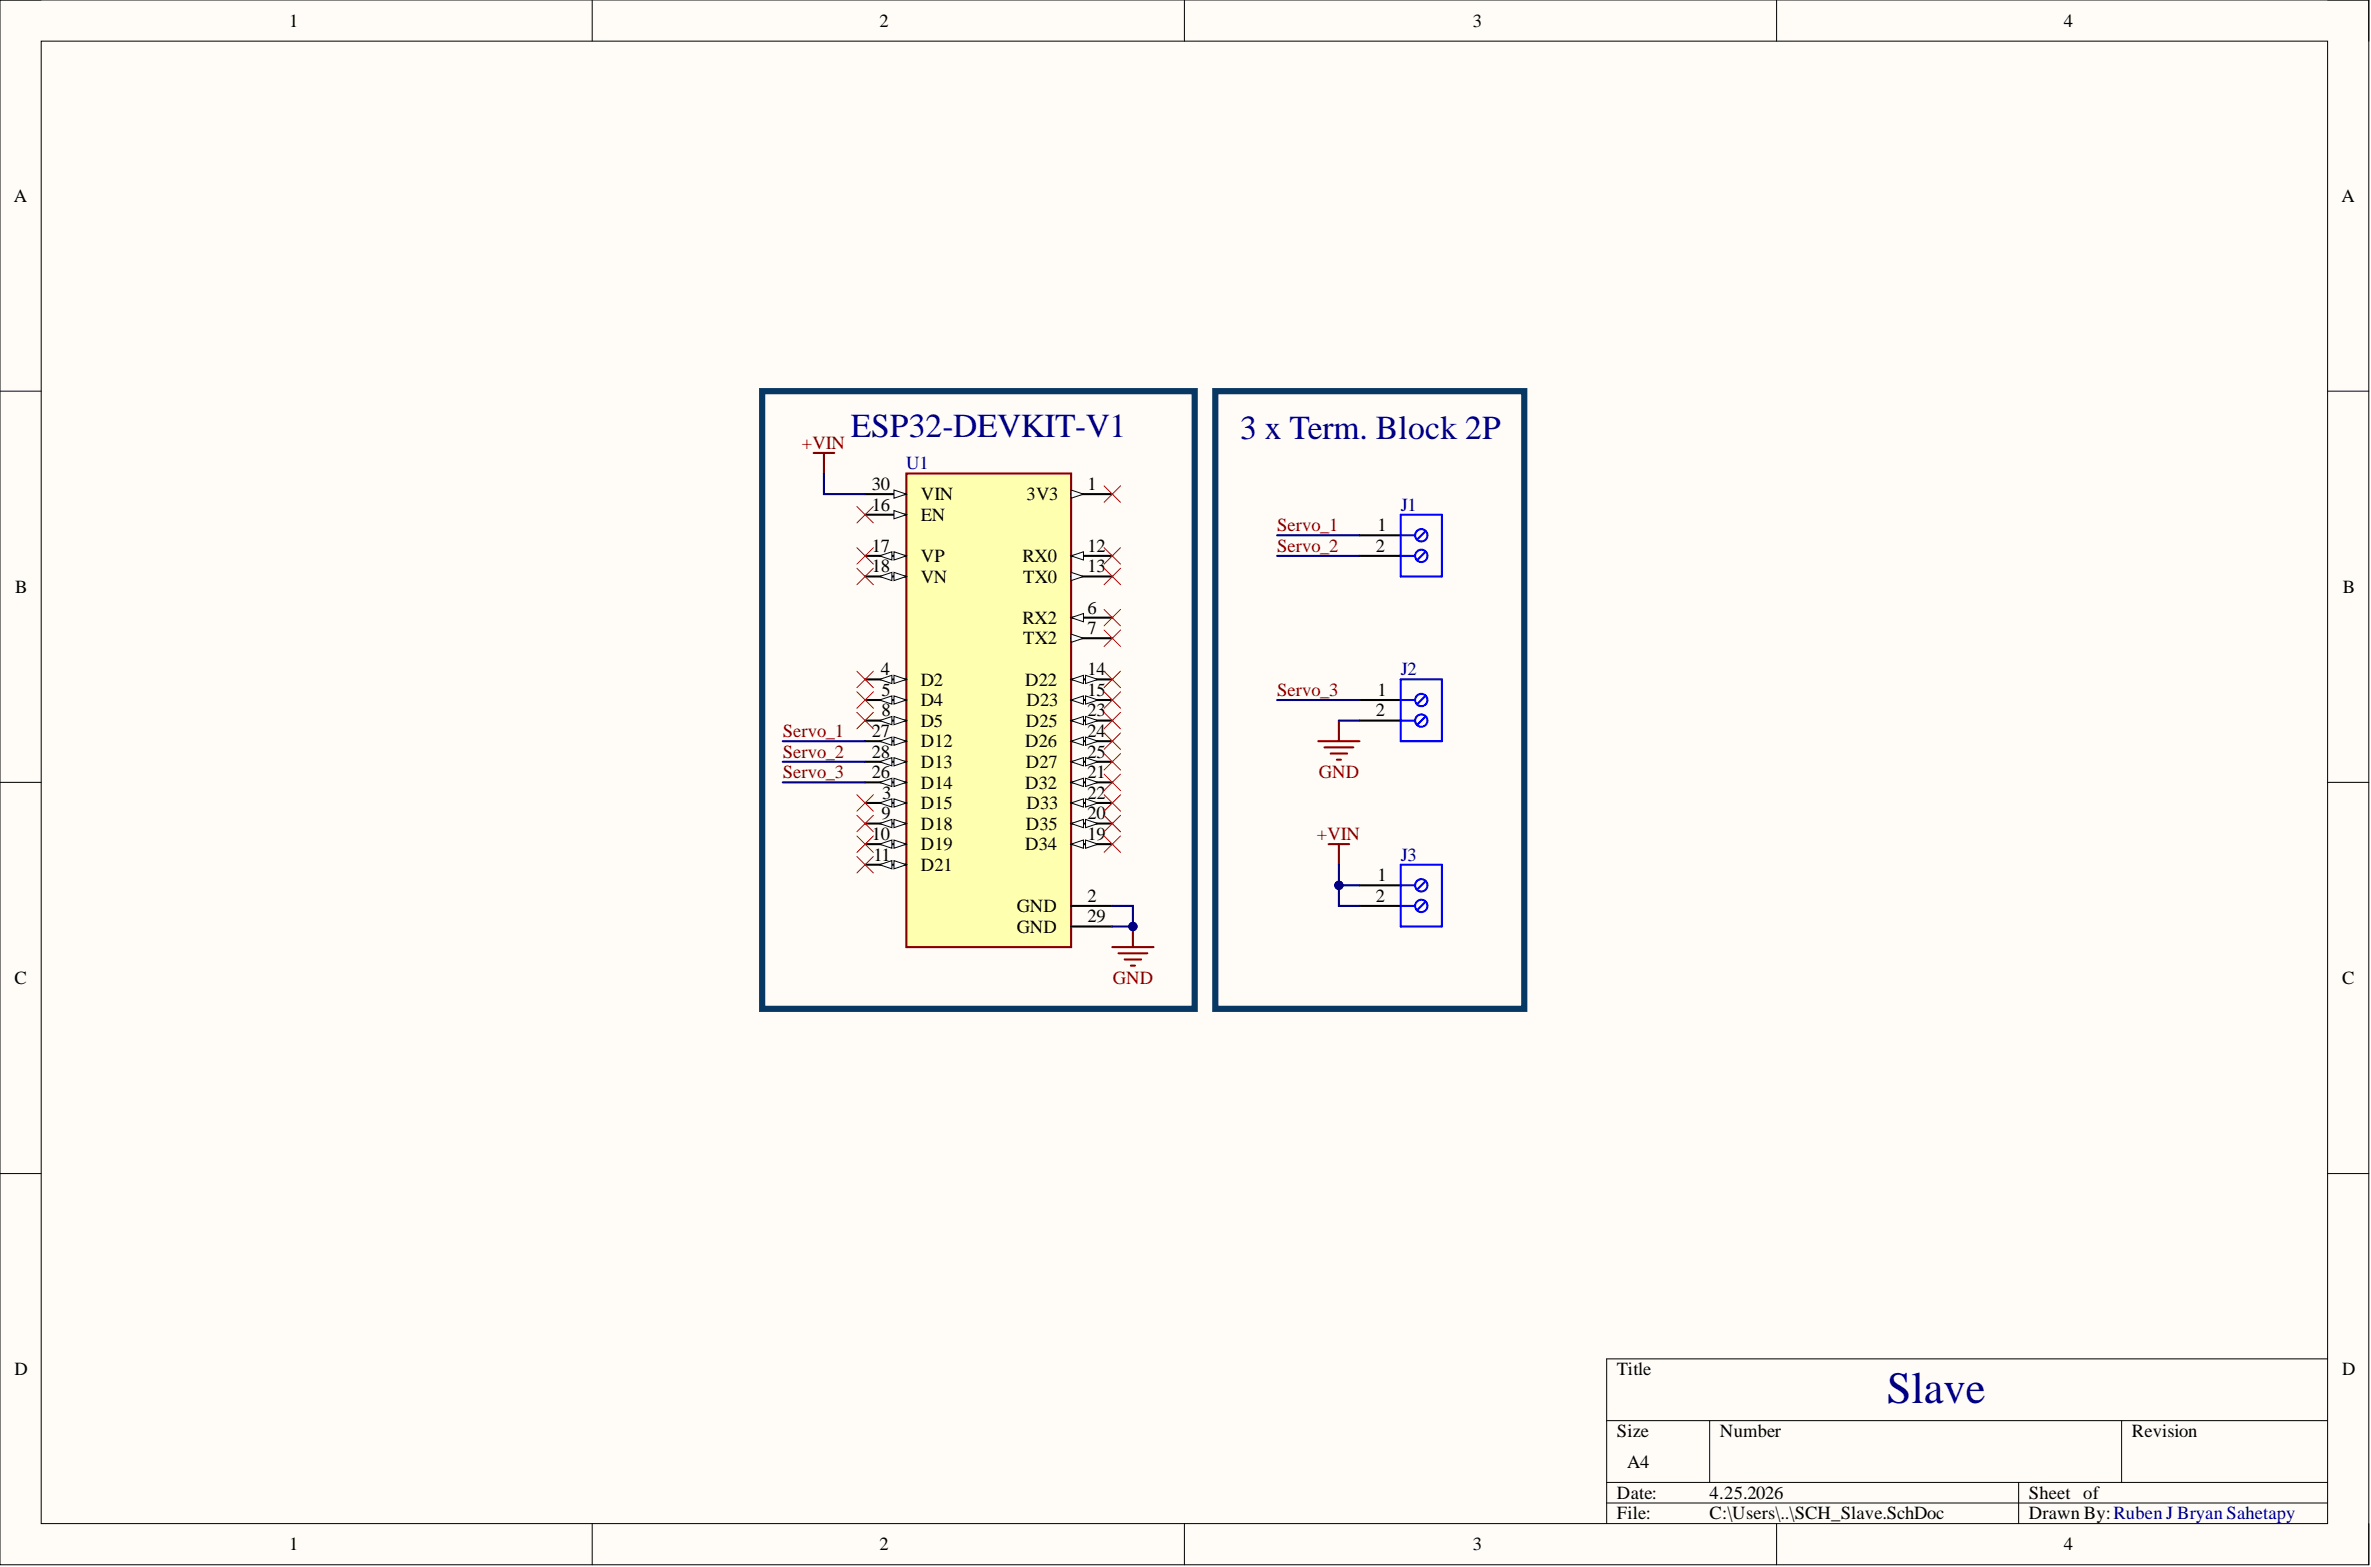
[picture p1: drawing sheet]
<svg xmlns="http://www.w3.org/2000/svg" width="292mm" height="193mm" viewBox="0 0 292 193" stroke-linecap="round" stroke-linejoin="round" font-family="sans-serif">
<defs><g id="words">
<text font-size="5.5" fill="#000080" x="232.4" y="172.8">Slave</text>
<g font-size="4.1" fill="#000080">
<text x="104.8" y="53.8">ESP32-DEVKIT-V1</text>
<text x="152.8" y="54.1">3 x Term. Block 2P</text>
</g>
<g font-size="2.3">
<text x="35.6" y="3.3">1</text>
<text x="108.4" y="3.3">2</text>
<text x="181.4" y="3.3">3</text>
<text x="254.3" y="3.3">4</text>
<text x="1.7" y="24.8">A</text>
<text x="288.4" y="24.8">A</text>
<text x="107.4" y="60.3">30</text>
<text x="107.4" y="62.9">16</text>
<text x="113.4" y="61.6">VIN</text>
<text x="113.4" y="64.1">EN</text>
<text x="126.5" y="61.6">3V3</text>
<text x="134" y="60.3">1</text>
<text x="169.7" y="65.4">1</text>
<text x="107.4" y="67.9">17</text>
<text x="107.4" y="70.5">18</text>
<text x="113.4" y="69.2">VP</text>
<text x="113.4" y="71.8">VN</text>
<text x="126" y="69.2">RX0</text>
<text x="126" y="71.8">TX0</text>
<text x="134" y="67.9">12</text>
<text x="134" y="70.5">13</text>
<text x="169.5" y="67.9">2</text>
<text x="1.9" y="73">B</text>
<text x="126" y="76.8">RX2</text>
<text x="134" y="75.6">6</text>
<text x="288.6" y="73">B</text>
<text x="108.5" y="83.2">4</text>
<text x="126" y="79.4">TX2</text>
<text x="134" y="78.1">7</text>
<text x="134" y="83.2">14</text>
<text x="108.6" y="85.7">5</text>
<text x="108.6" y="88.2">8</text>
<text x="113.4" y="84.4">D2</text>
<text x="113.4" y="87">D4</text>
<text x="113.4" y="89.5">D5</text>
<text x="126.3" y="84.4">D22</text>
<text x="126.4" y="89.5">D25</text>
<text x="126.5" y="87">D23</text>
<text x="134" y="85.7">15</text>
<text x="134" y="88.2">23</text>
<text x="169.5" y="88.2">2</text>
<text x="169.7" y="85.7">1</text>
<text x="107.4" y="90.8">27</text>
<text x="107.4" y="93.3">28</text>
<text x="107.4" y="95.8">26</text>
<text x="113.4" y="92">D12</text>
<text x="113.4" y="94.6">D13</text>
<text x="126.3" y="92">D26</text>
<text x="126.4" y="94.6">D27</text>
<text x="134" y="90.8">24</text>
<text x="134" y="93.3">25</text>
<text x="134" y="95.8">21</text>
<text x="108.6" y="100.9">9</text>
<text x="108.7" y="98.4">3</text>
<text x="113.4" y="97.1">D14</text>
<text x="113.4" y="99.6">D15</text>
<text x="126.3" y="97.1">D32</text>
<text x="126.5" y="99.6">D33</text>
<text x="134" y="98.4">22</text>
<text x="134" y="100.9">20</text>
<text x="107.4" y="103.4">10</text>
<text x="107.6" y="106">11</text>
<text x="113.4" y="102.2">D18</text>
<text x="113.4" y="104.7">D19</text>
<text x="113.4" y="107.2">D21</text>
<text x="126.3" y="104.7">D34</text>
<text x="126.4" y="102.2">D35</text>
<text x="134" y="103.4">19</text>
<text x="125.3" y="112.3">GND</text>
<text x="134" y="111.1">2</text>
<text x="134" y="113.6">29</text>
<text x="169.5" y="111.1">2</text>
<text x="169.7" y="108.5">1</text>
<text x="125.3" y="114.9">GND</text>
<text x="1.8" y="121.2">C</text>
<text x="288.5" y="121.2">C</text>
<text x="1.8" y="169.4">D</text>
<text x="199.2" y="169.4">Title</text>
<text x="288.5" y="169.4">D</text>
<text x="199.2" y="177">Size</text>
<text x="211.9" y="177">Number</text>
<text x="262.6" y="177">Revision</text>
<text x="199.2" y="184.6">Date:</text>
<text x="200.5" y="180.8">A4</text>
<text x="210.6" y="184.6">4.25.2026</text>
<text x="250" y="184.6">Sheet of</text>
<text x="35.6" y="190.9">1</text>
<text x="108.4" y="190.9">2</text>
<text x="181.4" y="190.9">3</text>
<text x="199.2" y="187.1">File:</text>
<text x="210.6" y="187.1">C:\Users\..\SCH_Slave.SchDoc</text>
<text x="250" y="187.1">Drawn By:Ruben J Bryan Sahetapy</text>
<text x="254.3" y="190.9">4</text>
</g>
<g font-size="2.3" fill="#800000">
<text x="98.8" y="55.3">+VIN</text>
<text x="157.3" y="65.4">Servo_1</text>
<text x="157.3" y="67.9">Servo_2</text>
<text x="157.3" y="85.7">Servo_3</text>
<text x="96.4" y="90.8">Servo_1</text>
<text x="96.4" y="93.3">Servo_2</text>
<text x="96.4" y="95.8">Servo_3</text>
<text x="162.5" y="95.8">GND</text>
<text x="162.2" y="103.4">+VIN</text>
<text x="137.1" y="121.2">GND</text>
</g>
<g font-size="2.3" fill="#000080">
<text x="111.7" y="57.8">U1</text>
<text x="172.6" y="62.9">J1</text>
<text x="172.6" y="83.2">J2</text>
<text x="172.6" y="106">J3</text>
</g>
</g></defs>
<path d="M0 0h291.8v192.7h-291.8z" fill-rule="evenodd" fill="#fffcf8"/>
<path d="M0 0h291.8v192.7h-291.8z" fill="none" stroke="#000" stroke-width=".12"/>
<path d="M5.1 5.1h281.7v182.5h-281.7z" fill-rule="evenodd" fill="#fffcf8"/>
<g fill="none" stroke="#000" stroke-width=".12">
<path d="M0 0h5.1M73 0v5.1M145.9 0v5.1M218.9 0v5.1M286.8 0h5v5.1M5.1 5.1h281.7v182.5h-281.7zM0 48.2h5.1M286.8 48.2h5M0 96.3h5.1M286.8 96.3h5M0 144.5h5.1M286.8 144.5h5"/>
<path d="M197.9 174.9h88.9M210.6 174.9v7.7M261.4 174.9v7.7M286.8 167.3h-88.9v20.3M73 187.6v5.1M145.9 187.6v5.1M197.9 182.6h88.9M197.9 185.1h88.9M218.9 187.6v5.1M248.7 182.6v5M291.8 187.6v5.1"/>
</g>
<path d="M111.7 58.3h20.3v58.3h-20.3z" fill-rule="evenodd" fill="#ffffb0"/>
<path d="M111.7 58.3h20.3v58.3h-20.3z" fill="none" stroke="#800000" stroke-width=".25"/>
<path d="M106.6 60.8h5.1" fill="none" stroke="#000" stroke-width=".25"/>
<path d="M110.1 60.3l1.6 .5-1.6 .6z" fill="#f8fcff"/>
<path d="M110.1 60.3l1.6 .5-1.6 .6z" fill="none" stroke="#000" stroke-width=".12"/>
<path d="M106.6 63.4h5.1" fill="none" stroke="#000" stroke-width=".25"/>
<path d="M110.1 62.9l1.6 .5-1.6 .5z" fill="#f8fcff"/>
<path d="M110.1 62.9l1.6 .5-1.6 .5z" fill="none" stroke="#000" stroke-width=".12"/>
<path d="M106.6 68.5h5.1" fill="none" stroke="#000" stroke-width=".25"/>
<path d="M110.1 67.9l1.6 .6-1.6 .5z" fill="#f8fcff"/>
<path d="M110.1 67.9l1.6 .6-1.6 .5z" fill="none" stroke="#000" stroke-width=".12"/>
<path d="M108.4 68.5l1.5-.6v1.1z" fill="#f8fcff"/>
<path d="M108.4 68.5l1.5-.6v1.1z" fill="none" stroke="#000" stroke-width=".12"/>
<path d="M106.6 71h5.1" fill="none" stroke="#000" stroke-width=".25"/>
<path d="M110.1 70.5l1.6 .5-1.6 .5z" fill="#f8fcff"/>
<path d="M110.1 70.5l1.6 .5-1.6 .5z" fill="none" stroke="#000" stroke-width=".12"/>
<path d="M108.4 71l1.5-.5v1z" fill="#f8fcff"/>
<path d="M108.4 71l1.5-.5v1z" fill="none" stroke="#000" stroke-width=".12"/>
<path d="M106.6 83.7h5.1" fill="none" stroke="#000" stroke-width=".25"/>
<path d="M110.1 83.2l1.6 .5-1.6 .5z" fill="#f8fcff"/>
<path d="M110.1 83.2l1.6 .5-1.6 .5z" fill="none" stroke="#000" stroke-width=".12"/>
<path d="M108.4 83.7l1.5-.5v1z" fill="#f8fcff"/>
<path d="M108.4 83.7l1.5-.5v1z" fill="none" stroke="#000" stroke-width=".12"/>
<path d="M106.6 86.2h5.1" fill="none" stroke="#000" stroke-width=".25"/>
<path d="M110.1 85.7l1.6 .5-1.6 .5z" fill="#f8fcff"/>
<path d="M110.1 85.7l1.6 .5-1.6 .5z" fill="none" stroke="#000" stroke-width=".12"/>
<path d="M108.4 86.2l1.5-.5v1z" fill="#f8fcff"/>
<path d="M108.4 86.2l1.5-.5v1z" fill="none" stroke="#000" stroke-width=".12"/>
<path d="M106.6 88.7h5.1" fill="none" stroke="#000" stroke-width=".25"/>
<path d="M110.1 88.2l1.6 .5-1.6 .5z" fill="#f8fcff"/>
<path d="M110.1 88.2l1.6 .5-1.6 .5z" fill="none" stroke="#000" stroke-width=".12"/>
<path d="M108.4 88.7l1.5-.5v1z" fill="#f8fcff"/>
<path d="M108.4 88.7l1.5-.5v1z" fill="none" stroke="#000" stroke-width=".12"/>
<path d="M106.6 91.3h5.1" fill="none" stroke="#000" stroke-width=".25"/>
<path d="M110.1 90.8l1.6 .5-1.6 .5z" fill="#f8fcff"/>
<path d="M110.1 90.8l1.6 .5-1.6 .5z" fill="none" stroke="#000" stroke-width=".12"/>
<path d="M108.4 91.3l1.5-.5v1z" fill="#f8fcff"/>
<path d="M108.4 91.3l1.5-.5v1z" fill="none" stroke="#000" stroke-width=".12"/>
<path d="M106.6 93.8h5.1" fill="none" stroke="#000" stroke-width=".25"/>
<path d="M110.1 93.3l1.6 .5-1.6 .5z" fill="#f8fcff"/>
<path d="M110.1 93.3l1.6 .5-1.6 .5z" fill="none" stroke="#000" stroke-width=".12"/>
<path d="M108.4 93.8l1.5-.5v1z" fill="#f8fcff"/>
<path d="M108.4 93.8l1.5-.5v1z" fill="none" stroke="#000" stroke-width=".12"/>
<path d="M106.6 96.3h5.1" fill="none" stroke="#000" stroke-width=".25"/>
<path d="M110.1 95.8l1.6 .5-1.6 .6z" fill="#f8fcff"/>
<path d="M110.1 95.8l1.6 .5-1.6 .6z" fill="none" stroke="#000" stroke-width=".12"/>
<path d="M108.4 96.3l1.5-.5v1.1z" fill="#f8fcff"/>
<path d="M108.4 96.3l1.5-.5v1.1z" fill="none" stroke="#000" stroke-width=".12"/>
<path d="M106.6 98.9h5.1" fill="none" stroke="#000" stroke-width=".25"/>
<path d="M110.1 98.4l1.6 .5-1.6 .5z" fill="#f8fcff"/>
<path d="M110.1 98.4l1.6 .5-1.6 .5z" fill="none" stroke="#000" stroke-width=".12"/>
<path d="M108.4 98.9l1.5-.5v1z" fill="#f8fcff"/>
<path d="M108.4 98.9l1.5-.5v1z" fill="none" stroke="#000" stroke-width=".12"/>
<path d="M106.6 101.4h5.1" fill="none" stroke="#000" stroke-width=".25"/>
<path d="M110.1 100.9l1.6 .5-1.6 .5z" fill="#f8fcff"/>
<path d="M110.1 100.9l1.6 .5-1.6 .5z" fill="none" stroke="#000" stroke-width=".12"/>
<path d="M108.4 101.4l1.5-.5v1z" fill="#f8fcff"/>
<path d="M108.4 101.4l1.5-.5v1z" fill="none" stroke="#000" stroke-width=".12"/>
<path d="M106.6 104h5.1" fill="none" stroke="#000" stroke-width=".25"/>
<path d="M110.1 103.4l1.6 .6-1.6 .5z" fill="#f8fcff"/>
<path d="M110.1 103.4l1.6 .6-1.6 .5z" fill="none" stroke="#000" stroke-width=".12"/>
<path d="M108.4 104l1.5-.6v1.1z" fill="#f8fcff"/>
<path d="M108.4 104l1.5-.6v1.1z" fill="none" stroke="#000" stroke-width=".12"/>
<path d="M106.6 106.5h5.1" fill="none" stroke="#000" stroke-width=".25"/>
<path d="M110.1 106l1.6 .5-1.6 .5z" fill="#f8fcff"/>
<path d="M110.1 106l1.6 .5-1.6 .5z" fill="none" stroke="#000" stroke-width=".12"/>
<path d="M108.4 106.5l1.5-.5v1z" fill="#f8fcff"/>
<path d="M108.4 106.5l1.5-.5v1z" fill="none" stroke="#000" stroke-width=".12"/>
<path d="M132 60.8h5" fill="none" stroke="#000" stroke-width=".25"/>
<path d="M132 60.3l1.5 .5-1.5 .6z" fill="#f8fcff"/>
<path d="M132 60.3l1.5 .5-1.5 .6z" fill="none" stroke="#000" stroke-width=".12"/>
<path d="M132 68.5h5" fill="none" stroke="#000" stroke-width=".25"/>
<path d="M132 68.5l1.5-.6v1.1z" fill="#f8fcff"/>
<path d="M132 68.5l1.5-.6v1.1z" fill="none" stroke="#000" stroke-width=".12"/>
<path d="M132 71h5" fill="none" stroke="#000" stroke-width=".25"/>
<path d="M132 70.5l1.5 .5-1.5 .5z" fill="#f8fcff"/>
<path d="M132 70.5l1.5 .5-1.5 .5z" fill="none" stroke="#000" stroke-width=".12"/>
<path d="M132 76.1h5" fill="none" stroke="#000" stroke-width=".25"/>
<path d="M132 76.1l1.5-.5v1z" fill="#f8fcff"/>
<path d="M132 76.1l1.5-.5v1z" fill="none" stroke="#000" stroke-width=".12"/>
<path d="M132 78.6h5" fill="none" stroke="#000" stroke-width=".25"/>
<path d="M132 78.1l1.5 .5-1.5 .5z" fill="#f8fcff"/>
<path d="M132 78.1l1.5 .5-1.5 .5z" fill="none" stroke="#000" stroke-width=".12"/>
<path d="M132 83.7h5" fill="none" stroke="#000" stroke-width=".25"/>
<path d="M132 83.7l1.5-.5v1z" fill="#f8fcff"/>
<path d="M132 83.7l1.5-.5v1z" fill="none" stroke="#000" stroke-width=".12"/>
<path d="M133.7 83.2l1.6 .5-1.6 .5z" fill="#f8fcff"/>
<path d="M133.7 83.2l1.6 .5-1.6 .5z" fill="none" stroke="#000" stroke-width=".12"/>
<path d="M132 86.2h5" fill="none" stroke="#000" stroke-width=".25"/>
<path d="M132 86.2l1.5-.5v1z" fill="#f8fcff"/>
<path d="M132 86.2l1.5-.5v1z" fill="none" stroke="#000" stroke-width=".12"/>
<path d="M133.7 85.7l1.6 .5-1.6 .5z" fill="#f8fcff"/>
<path d="M133.7 85.7l1.6 .5-1.6 .5z" fill="none" stroke="#000" stroke-width=".12"/>
<path d="M132 88.7h5" fill="none" stroke="#000" stroke-width=".25"/>
<path d="M132 88.7l1.5-.5v1z" fill="#f8fcff"/>
<path d="M132 88.7l1.5-.5v1z" fill="none" stroke="#000" stroke-width=".12"/>
<path d="M133.7 88.2l1.6 .5-1.6 .5z" fill="#f8fcff"/>
<path d="M133.7 88.2l1.6 .5-1.6 .5z" fill="none" stroke="#000" stroke-width=".12"/>
<path d="M132 91.3h5" fill="none" stroke="#000" stroke-width=".25"/>
<path d="M132 91.3l1.5-.5v1z" fill="#f8fcff"/>
<path d="M132 91.3l1.5-.5v1z" fill="none" stroke="#000" stroke-width=".12"/>
<path d="M133.7 90.8l1.6 .5-1.6 .5z" fill="#f8fcff"/>
<path d="M133.7 90.8l1.6 .5-1.6 .5z" fill="none" stroke="#000" stroke-width=".12"/>
<path d="M132 93.8h5" fill="none" stroke="#000" stroke-width=".25"/>
<path d="M132 93.8l1.5-.5v1z" fill="#f8fcff"/>
<path d="M132 93.8l1.5-.5v1z" fill="none" stroke="#000" stroke-width=".12"/>
<path d="M133.7 93.3l1.6 .5-1.6 .5z" fill="#f8fcff"/>
<path d="M133.7 93.3l1.6 .5-1.6 .5z" fill="none" stroke="#000" stroke-width=".12"/>
<path d="M132 96.3h5" fill="none" stroke="#000" stroke-width=".25"/>
<path d="M132 96.3l1.5-.5v1.1z" fill="#f8fcff"/>
<path d="M132 96.3l1.5-.5v1.1z" fill="none" stroke="#000" stroke-width=".12"/>
<path d="M133.7 95.8l1.6 .5-1.6 .6z" fill="#f8fcff"/>
<path d="M133.7 95.8l1.6 .5-1.6 .6z" fill="none" stroke="#000" stroke-width=".12"/>
<path d="M132 98.9h5" fill="none" stroke="#000" stroke-width=".25"/>
<path d="M132 98.9l1.5-.5v1z" fill="#f8fcff"/>
<path d="M132 98.9l1.5-.5v1z" fill="none" stroke="#000" stroke-width=".12"/>
<path d="M133.7 98.4l1.6 .5-1.6 .5z" fill="#f8fcff"/>
<path d="M133.7 98.4l1.6 .5-1.6 .5z" fill="none" stroke="#000" stroke-width=".12"/>
<path d="M132 101.4h5" fill="none" stroke="#000" stroke-width=".25"/>
<path d="M132 101.4l1.5-.5v1z" fill="#f8fcff"/>
<path d="M132 101.4l1.5-.5v1z" fill="none" stroke="#000" stroke-width=".12"/>
<path d="M133.7 100.9l1.6 .5-1.6 .5z" fill="#f8fcff"/>
<path d="M133.7 100.9l1.6 .5-1.6 .5z" fill="none" stroke="#000" stroke-width=".12"/>
<path d="M132 104h5" fill="none" stroke="#000" stroke-width=".25"/>
<path d="M132 104l1.5-.6v1.1z" fill="#f8fcff"/>
<path d="M132 104l1.5-.6v1.1z" fill="none" stroke="#000" stroke-width=".12"/>
<path d="M133.7 103.4l1.6 .6-1.6 .5z" fill="#f8fcff"/>
<path d="M133.7 103.4l1.6 .6-1.6 .5z" fill="none" stroke="#000" stroke-width=".12"/>
<path d="M167.5 65.9h5.1M167.5 68.5h5.1M167.5 86.2h5.1M167.5 88.7h5.1M132 111.6h5M132 114.1h5M167.5 111.6h5.1M167.5 109h5.1" fill="none" stroke="#000" stroke-width=".25"/>
<path d="M93.9 48.2h53.3v76h-53.3zM149.7 48.2h38.1v76h-38.1z" fill="none" stroke="#073763" stroke-width=".76"/>
<g fill="none" stroke="#00f" stroke-width=".25">
<path d="M172.6 65.9h1.7M172.6 68.5h1.7M172.6 63.4h5v7.6h-5zM175.6 65.4l-1 1.1M175.6 67.9l-1 1.1M172.6 83.7h5v7.6h-5zM172.6 86.2h1.7M172.6 88.7h1.7M175.6 85.7l-1 1M175.6 88.2l-1 1.1M172.6 106.5h5v7.6h-5zM172.6 109h1.7"/>
<path d="M172.6 111.6h1.7M175.6 108.5l-1 1.1M175.6 111l-1 1.1"/>
<circle cx="175.1" cy="65.9" r=".76"/>
<circle cx="175.1" cy="68.5" r=".76"/>
<circle cx="175.1" cy="88.7" r=".76"/>
<circle cx="175.1" cy="86.2" r=".76"/>
<circle cx="175.1" cy="111.6" r=".76"/>
<circle cx="175.1" cy="109" r=".76"/>
</g>
<path d="M100.2 55.8h2.6M101.5 55.8v2.5M137 116.6h5.1M137.8 117.4h3.5M138.6 118.2h2M139.3 118.9h.5M139.6 114.1v2.5" fill="none" stroke="#800000" stroke-width=".25"/>
<g fill="none" stroke="#f00" stroke-width=".12">
<path d="M136 59.8l2 2.1M138 59.8l-2 2.1M105.6 62.4l2 2M105.6 67.4l2 2.1M105.6 70l2 2M107.6 62.4l-2 2M107.6 67.4l-2 2.1M107.6 70l-2 2M136 77.6l2 2M136 75l2 2.1M136 70l2 2M136 67.4l2 2.1"/>
<path d="M138 77.6l-2 2M138 75l-2 2.1M138 70l-2 2M138 67.4l-2 2.1M105.6 82.7l2 2M105.6 85.2l2 2M105.6 87.7l2 2.1M105.6 97.9l2 2M107.6 82.7l-2 2M107.6 85.2l-2 2M107.6 87.7l-2 2.1M107.6 97.9l-2 2"/>
<path d="M136 97.9l2 2M136 95.3l2 2.1M136 92.8l2 2M136 90.3l2 2M136 87.7l2 2.1M136 85.2l2 2M136 82.7l2 2M138 97.9l-2 2M138 95.3l-2 2.1M138 92.8l-2 2M138 90.3l-2 2M138 87.7l-2 2.1"/>
<path d="M138 85.2l-2 2M138 82.7l-2 2M105.6 100.4l2 2M105.6 102.9l2 2.1M105.6 105.5l2 2M107.6 100.4l-2 2M107.6 102.9l-2 2.1M107.6 105.5l-2 2M136 102.9l2 2.1M136 100.4l2 2M138 102.9l-2 2.1M138 100.4l-2 2"/>
</g>
<circle cx="139.6" cy="114.1" r=".51" fill="#000080"/>
<circle cx="139.6" cy="114.1" r=".51" fill="none" stroke="#000080" stroke-width=".12"/>
<path d="M101.5 58.3v2.5h5.1M137 111.6h2.6v2.5h-2.6" fill="none" stroke="#000080" stroke-width=".25"/>
<circle cx="139.6" cy="114.1" r=".51" fill="#000080"/>
<circle cx="139.6" cy="114.1" r=".51" fill="none" stroke="#000080" stroke-width=".12"/>
<path d="M157.3 65.9h10.2M157.3 68.5h10.2M96.4 91.3h10.2M96.4 93.8h10.2M96.4 96.3h10.2M157.3 86.2h10.2M164.9 88.7h2.6M164.9 106.5v2.5" fill="none" stroke="#000080" stroke-width=".25"/>
<path d="M162.4 91.3h5.1M163.2 92h3.5M163.9 92.8h2.1M164.7 93.6h.5M164.9 88.7v2.6M163.7 104h2.5M164.9 104v2.5" fill="none" stroke="#800000" stroke-width=".25"/>
<circle cx="164.9" cy="109" r=".51" fill="#000080"/>
<circle cx="164.9" cy="109" r=".51" fill="none" stroke="#000080" stroke-width=".12"/>
<path d="M167.5 109h-2.6v2.6h2.6" fill="none" stroke="#000080" stroke-width=".25"/>
<circle cx="164.9" cy="109" r=".51" fill="#000080"/>
<circle cx="164.9" cy="109" r=".51" fill="none" stroke="#000080" stroke-width=".12"/>
<use href="#words"/>
</svg>
